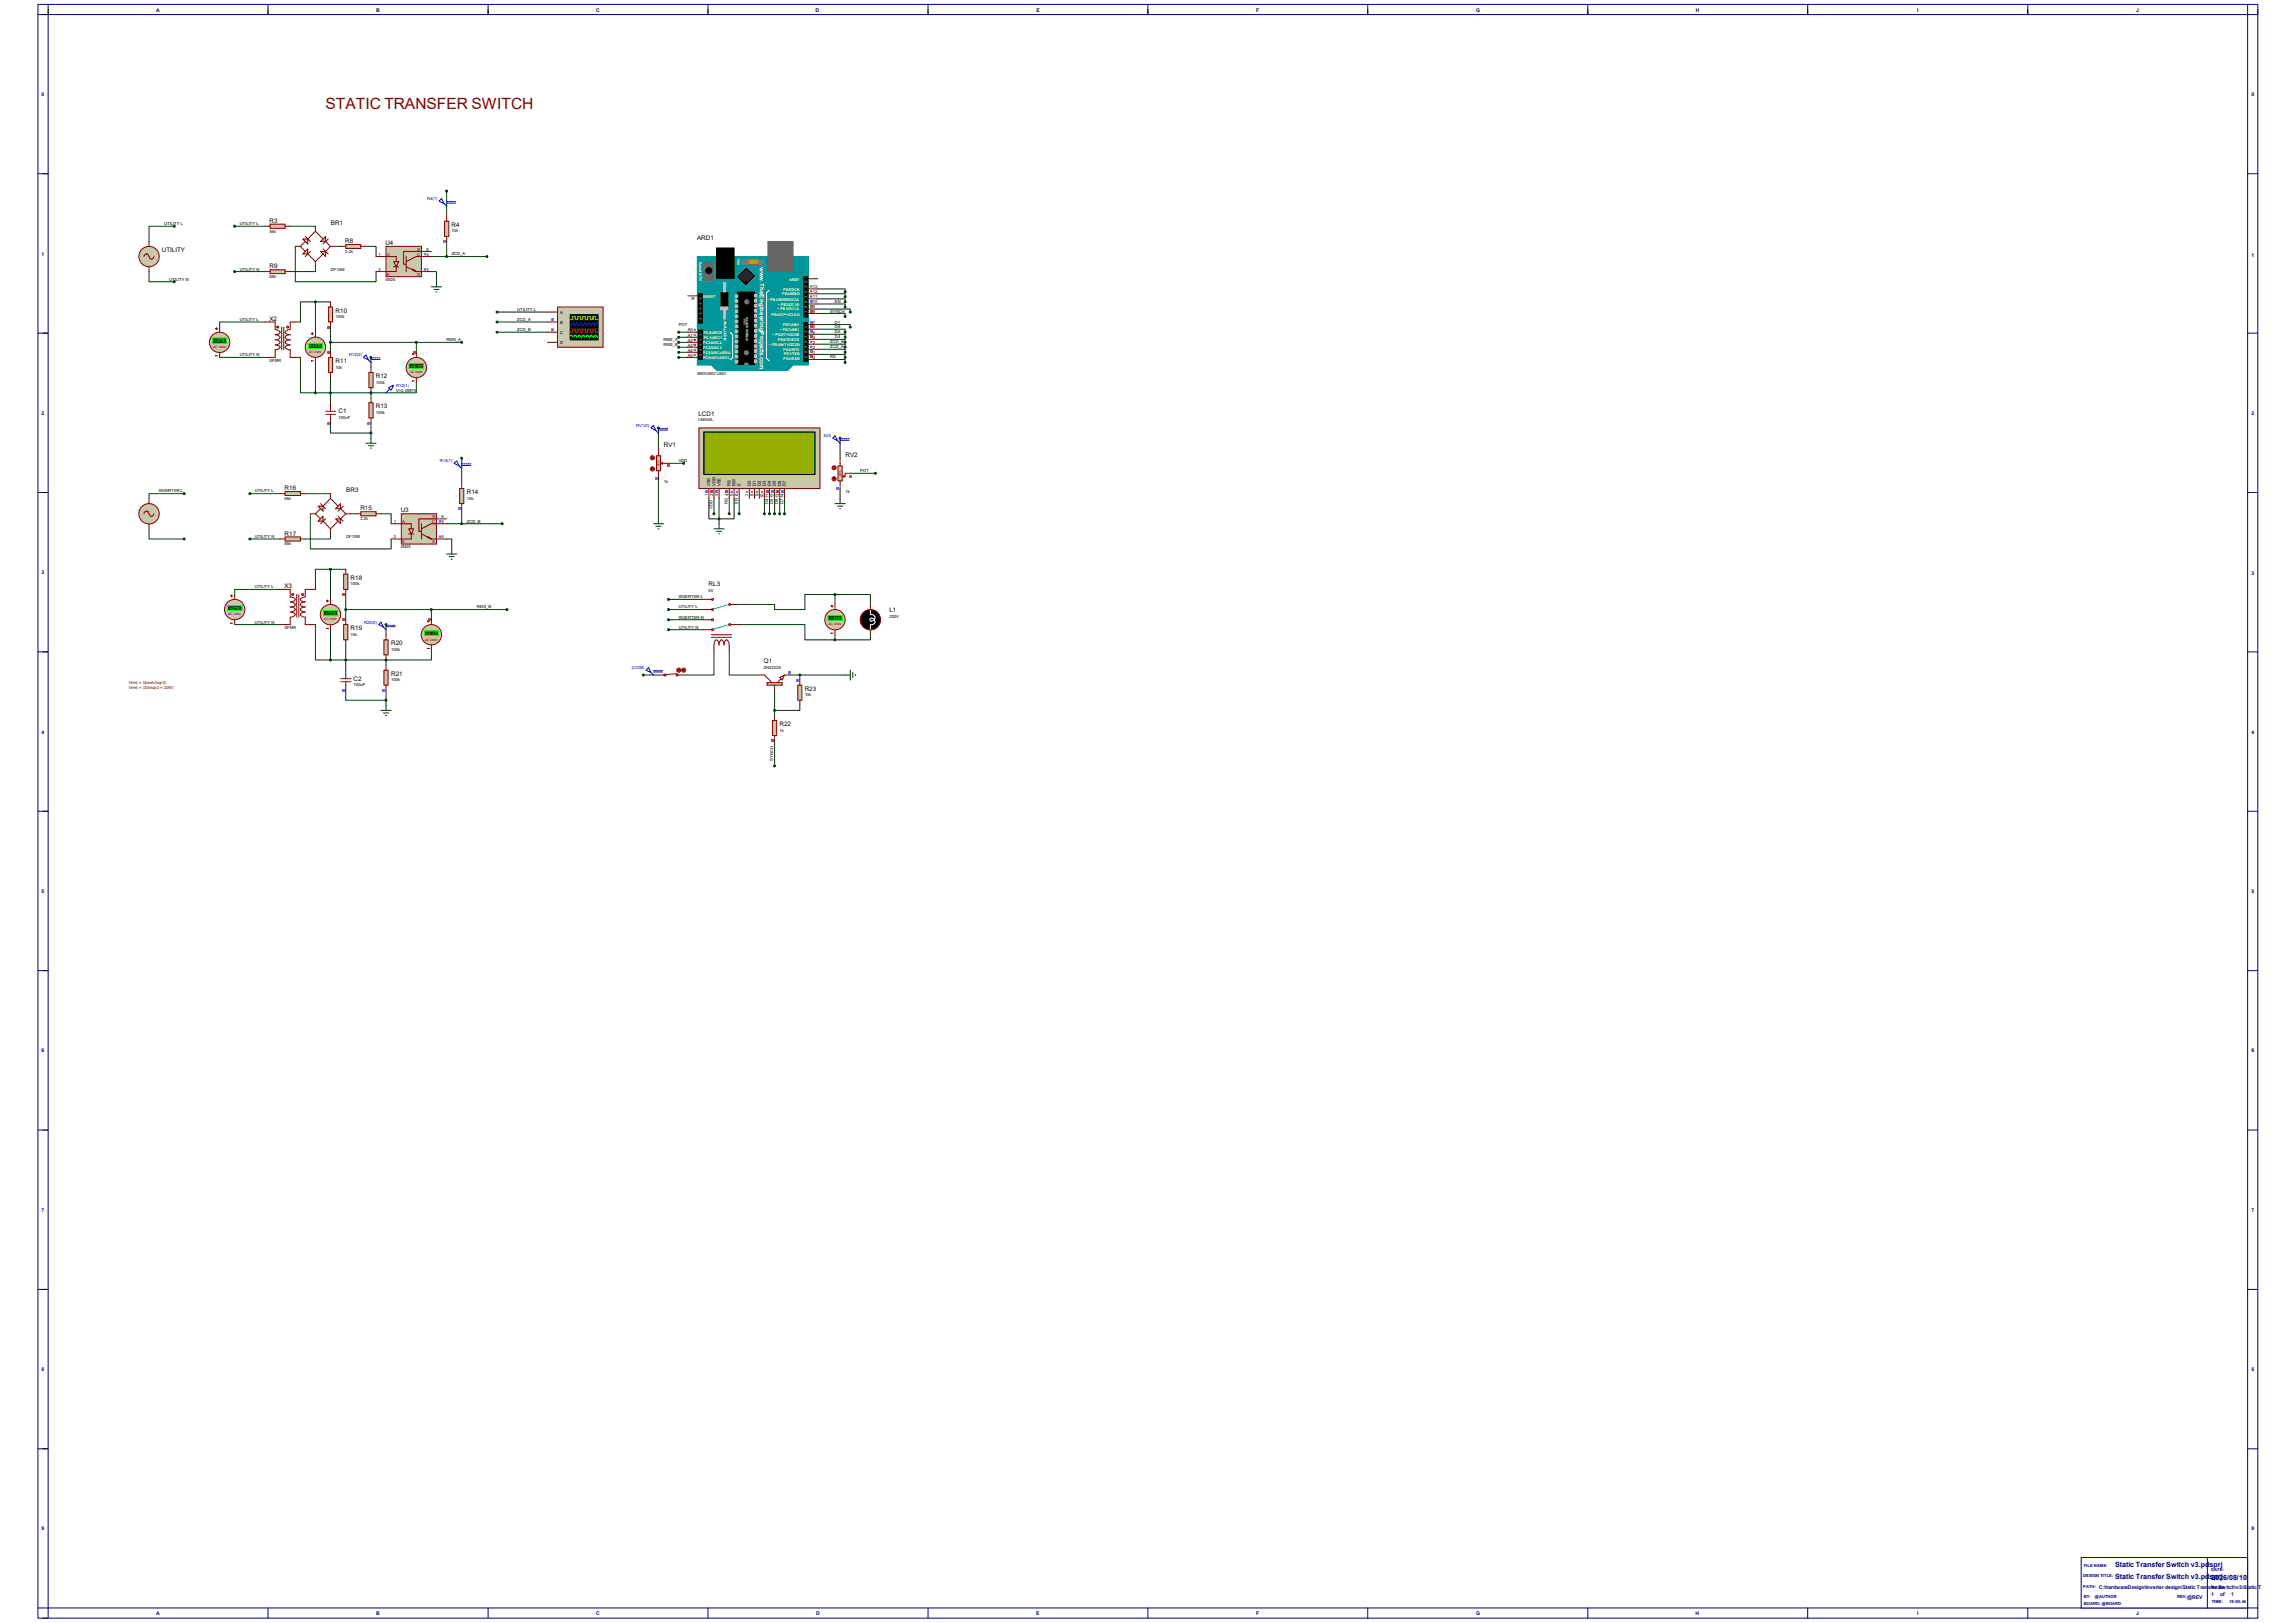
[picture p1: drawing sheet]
<svg xmlns="http://www.w3.org/2000/svg" width="420mm" height="297mm" viewBox="0 0 420 297" stroke-linecap="round" stroke-linejoin="round" font-family="sans-serif">
<defs><g id="words">
<text font-size="2.8" fill="#800000" x="59.6" y="19.9">STATIC TRANSFER SWITCH</text>
<g font-size="1.3" fill="#000080">
<text x="386.9" y="286.8">Static Transfer Switch v3.pdsprj</text>
<text x="386.9" y="288.9">Static Transfer Switch v3.pdsprj</text>
<text x="404.5" y="289.2">2026/08/10</text>
</g>
<g font-size="1.1">
<text x="49.3" y="40.8">R3</text>
<text x="60.5" y="41.1">BR1</text>
<text x="82.6" y="41.5">R4</text>
<text x="29.6" y="46.1">UTILITY</text>
<text x="63.2" y="44.5">R8</text>
<text x="70.5" y="44.9">U4</text>
<text x="127.5" y="43.9">ARD1</text>
<text x="49.3" y="49.1">R9</text>
<text x="49.3" y="58.7">X2</text>
<text x="61.4" y="57.2">R10</text>
<text x="61.4" y="66.4">R11</text>
<text x="68.7" y="69.2">R12</text>
<text x="61.9" y="75.6">C1</text>
<text x="68.7" y="74.7">R13</text>
<text x="127.8" y="76.1">LCD1</text>
<text x="121.5" y="81.8">RV1</text>
<text x="154.7" y="83.6">RV2</text>
<text x="52.1" y="89.7">R16</text>
<text x="63.3" y="90.1">BR3</text>
<text x="65.9" y="93.4">R15</text>
<text x="73.3" y="93.8">U3</text>
<text x="85.4" y="90.4">R14</text>
<text x="52.1" y="98">R17</text>
<text x="52.1" y="107.6">X3</text>
<text x="64.1" y="106.1">R18</text>
<text x="129.6" y="107.3">RL3</text>
<text x="162.7" y="112.1">L1</text>
<text x="64.1" y="115.4">R19</text>
<text x="71.5" y="118.1">R20</text>
<text x="64.7" y="124.6">C2</text>
<text x="71.5" y="123.7">R21</text>
<text x="139.7" y="121.3">Q1</text>
<text x="147.2" y="126.4">R23</text>
<text x="142.6" y="132.9">R22</text>
</g>
<text font-size="1.1" fill="#fff" x="139" y="48.8" transform="rotate(90 139 48.8)">www.TheEngineeringProjects.com</text>
<g font-size=".9" fill="#000080">
<text x="28.6" y="2.1">A</text>
<text x="68.8" y="2.1">B</text>
<text x="109.1" y="2.1">C</text>
<text x="149.2" y="2.1">D</text>
<text x="189.6" y="2.1">E</text>
<text x="229.8" y="2.1">F</text>
<text x="270" y="2.1">G</text>
<text x="310.2" y="2.1">H</text>
<text x="350.7" y="2.1">I</text>
<text x="390.8" y="2.1">J</text>
<text x="7.6" y="17.6">0</text>
<text x="411.8" y="17.6">0</text>
<text x="7.6" y="46.8">1</text>
<text x="411.8" y="46.9">1</text>
<text x="7.6" y="75.9">2</text>
<text x="411.8" y="75.9">2</text>
<text x="7.6" y="105.1">3</text>
<text x="411.8" y="105.2">3</text>
<text x="7.6" y="134.3">4</text>
<text x="411.8" y="134.4">4</text>
<text x="7.6" y="163.4">5</text>
<text x="411.8" y="163.4">5</text>
<text x="7.6" y="192.6">6</text>
<text x="411.8" y="192.6">6</text>
<text x="7.6" y="221.8">7</text>
<text x="411.8" y="221.7">7</text>
<text x="7.6" y="250.9">8</text>
<text x="411.8" y="250.9">8</text>
<text x="7.6" y="280.1">9</text>
<text x="411.8" y="280.1">9</text>
<text x="383.9" y="290.7">C:\hardwareDesign\Inverter design\Static Transfer Switch\v3\Static Transfer Switch v3</text>
<text x="400.1" y="292.6">@REV</text>
<text x="404.5" y="292">1</text>
<text x="406.1" y="292">of</text>
<text x="408.1" y="292">1</text>
<text x="28.6" y="295.6">A</text>
<text x="68.8" y="295.6">B</text>
<text x="109" y="295.6">C</text>
<text x="149.3" y="295.6">D</text>
<text x="189.6" y="295.6">E</text>
<text x="229.8" y="295.6">F</text>
<text x="270" y="295.6">G</text>
<text x="310.1" y="295.6">H</text>
<text x="350.7" y="295.6">I</text>
<text x="390.8" y="295.6">J</text>
</g>
<g font-size=".8">
<text x="30" y="41.2">UTILITY L</text>
<text x="43.9" y="41.2">UTILITY L</text>
<text x="49.3" y="42.6">56k</text>
<text x="63.2" y="46.3">2.2k</text>
<text x="69.3" y="46.8">1</text>
<text x="78" y="46.8">5</text>
<text x="78" y="45.9">6</text>
<text x="82.6" y="42.5">10k</text>
<text x="82.6" y="46.7">ZCD_A</text>
<text x="30.9" y="51.4">UTILITY N</text>
<text x="43.9" y="49.5">UTILITY N</text>
<text x="49.3" y="50.9">56k</text>
<text x="60.5" y="49.6">DF10M</text>
<text x="69.3" y="49.6">2</text>
<text x="70.5" y="51.4">4N25</text>
<text x="78" y="49.6">4</text>
<text x="148.7" y="53.6">12</text>
<text x="148.7" y="52.7">13</text>
<text x="43.9" y="58.8">UTILITY L</text>
<text x="61.4" y="58.2">100k</text>
<text x="94.6" y="56.9">UTILITY L</text>
<text x="94.6" y="58.8">ZCD_A</text>
<text x="102.4" y="57.4">A</text>
<text x="102.4" y="59.2">B</text>
<text x="124.2" y="59.6">POT</text>
<text x="148.7" y="59.3">7</text>
<text x="148.7" y="57.2">8</text>
<text x="148.7" y="56.4">9</text>
<text x="148.7" y="55.5">10</text>
<text x="148.7" y="54.6">11</text>
<text x="151.8" y="57.2">SYNCH</text>
<text x="152.7" y="59.2">D7</text>
<text x="152.7" y="55.4">EN</text>
<text x="43.9" y="65.2">UTILITY N</text>
<text x="81.7" y="62.4">RMS_A</text>
<text x="94.6" y="60.6">ZCD_B</text>
<text x="102.4" y="61.1">C</text>
<text x="102.4" y="62.9">D</text>
<text x="121.4" y="63.4">RMS_B</text>
<text x="121.4" y="62.4">RMS_A</text>
<text x="125.8" y="65.3">A5</text>
<text x="125.8" y="64.3">A4</text>
<text x="125.8" y="63.4">A3</text>
<text x="125.8" y="62.5">A2</text>
<text x="125.8" y="61.6">A1</text>
<text x="125.8" y="60.7">A0</text>
<text x="148.7" y="65.7">0</text>
<text x="148.7" y="64.7">1</text>
<text x="148.7" y="63.8">2</text>
<text x="148.7" y="62.9">3</text>
<text x="148.7" y="62">4</text>
<text x="148.7" y="61">5</text>
<text x="148.7" y="60.1">6</text>
<text x="151.8" y="65.6">RS</text>
<text x="151.8" y="63.7">ZCD_A</text>
<text x="151.8" y="62.8">ZCD_B</text>
<text x="152.7" y="61.9">D4</text>
<text x="152.7" y="61">D5</text>
<text x="152.7" y="60">D6</text>
<text x="49.3" y="66.2">XFMR</text>
<text x="61.4" y="67.4">10k</text>
<text x="68.7" y="70.2">100k</text>
<text x="72.5" y="71.7">V=2.49875</text>
<text x="127.5" y="68.6">ARDUINO UNO</text>
<text x="61.9" y="76.7">100uF</text>
<text x="68.7" y="75.7">100k</text>
<text x="127.8" y="77.1">LM044L</text>
<text x="121.5" y="88.3">1k</text>
<text x="124.2" y="84.6">VDD</text>
<text x="129.9" y="88.9" transform="rotate(-90 129.9 88.9)">VSS</text>
<text x="130.9" y="88.9" transform="rotate(-90 130.9 88.9)">VDD</text>
<text x="131.8" y="88.9" transform="rotate(-90 131.8 88.9)">VEE</text>
<text x="133.6" y="88.9" transform="rotate(-90 133.6 88.9)">RS</text>
<text x="134.5" y="88.9" transform="rotate(-90 134.5 88.9)">RW</text>
<text x="135.5" y="88.9" transform="rotate(-90 135.5 88.9)">E</text>
<text x="137.3" y="88.9" transform="rotate(-90 137.3 88.9)">D0</text>
<text x="138.3" y="88.9" transform="rotate(-90 138.3 88.9)">D1</text>
<text x="139.1" y="88.9" transform="rotate(-90 139.1 88.9)">D2</text>
<text x="140.1" y="88.9" transform="rotate(-90 140.1 88.9)">D3</text>
<text x="141" y="88.9" transform="rotate(-90 141 88.9)">D4</text>
<text x="141.9" y="88.9" transform="rotate(-90 141.9 88.9)">D5</text>
<text x="142.9" y="88.9" transform="rotate(-90 142.9 88.9)">D6</text>
<text x="143.8" y="88.9" transform="rotate(-90 143.8 88.9)">D7</text>
<text x="157.4" y="86.4">POT</text>
<text x="29.1" y="90.1">INVERTER L</text>
<text x="46.6" y="90.1">UTILITY L</text>
<text x="52.1" y="91.5">56k</text>
<text x="65.9" y="95.2">2.2k</text>
<text x="72.1" y="95.7">1</text>
<text x="80.8" y="95.7">5</text>
<text x="80.8" y="94.8">6</text>
<text x="85.4" y="95.7">ZCD_B</text>
<text x="85.4" y="91.4">10k</text>
<text x="129.5" y="90.8" transform="rotate(-90 129.5 90.8)">1</text>
<text x="130.3" y="93.1" transform="rotate(-90 130.3 93.1)">VDD</text>
<text x="130.4" y="90.8" transform="rotate(-90 130.4 90.8)">2</text>
<text x="131.4" y="90.8" transform="rotate(-90 131.4 90.8)">3</text>
<text x="133.1" y="92.2" transform="rotate(-90 133.1 92.2)">RS 4</text>
<text x="134.1" y="90.8" transform="rotate(-90 134.1 90.8)">5</text>
<text x="135" y="92.2" transform="rotate(-90 135 92.2)">EN 6</text>
<text x="136.9" y="90.8" transform="rotate(-90 136.9 90.8)">7</text>
<text x="137.8" y="90.8" transform="rotate(-90 137.8 90.8)">8</text>
<text x="138.7" y="90.8" transform="rotate(-90 138.7 90.8)">9</text>
<text x="139.7" y="91.2" transform="rotate(-90 139.7 91.2)">10</text>
<text x="140.5" y="92.2" transform="rotate(-90 140.5 92.2)">D411</text>
<text x="141.4" y="92.2" transform="rotate(-90 141.4 92.2)">D512</text>
<text x="142.4" y="92.2" transform="rotate(-90 142.4 92.2)">D613</text>
<text x="143.3" y="92.2" transform="rotate(-90 143.3 92.2)">D714</text>
<text x="154.7" y="90.2">1k</text>
<text x="46.6" y="98.4">UTILITY N</text>
<text x="52.1" y="99.8">56k</text>
<text x="63.3" y="98.5">DF10M</text>
<text x="72.1" y="98.5">2</text>
<text x="73.3" y="100.3">4N25</text>
<text x="80.8" y="98.5">4</text>
<text x="46.6" y="107.7">UTILITY L</text>
<text x="64.1" y="107.1">100k</text>
<text x="87.2" y="111.3">RMS_B</text>
<text x="124.2" y="109.5">INVERTER L</text>
<text x="124.2" y="111.3">UTILITY L</text>
<text x="124.2" y="113.2">INVERTER N</text>
<text x="129.6" y="108.3">5V</text>
<text x="162.7" y="113.1">220V</text>
<text x="46.6" y="114.1">UTILITY N</text>
<text x="52.1" y="115.1">XFMR</text>
<text x="64.1" y="116.3">10k</text>
<text x="71.5" y="119.1">100k</text>
<text x="124.2" y="115">UTILITY N</text>
<text x="64.7" y="125.6">100uF</text>
<text x="71.5" y="124.7">100k</text>
<text x="139.7" y="122.3">2N2222A</text>
<text x="147.2" y="127.4">10k</text>
<text x="142.6" y="133.9">1k</text>
<text x="141.4" y="139.2" transform="rotate(-90 141.4 139.2)">SYNCH</text>
</g>
<g font-size=".8" fill="#0000c0">
<text x="78.1" y="36.6">R4(1)</text>
<text x="63.9" y="65.2">R12(2)</text>
<text x="72.5" y="70.8">R12(1)</text>
<text x="116.4" y="78.1">RV1(2)</text>
<text x="150.7" y="80">3V3</text>
<text x="80.5" y="84.6">R14(1)</text>
<text x="66.6" y="114.1">R20(2)</text>
<text x="115.6" y="122.5">(COM)</text>
</g>
<g font-size=".8" fill="#800000">
<text x="70.8" y="46.8">A</text>
<text x="76.3" y="46.8">C</text>
<text x="76.4" y="45.8">B</text>
<text x="70.8" y="50.5">K</text>
<text x="76.4" y="50.5">E</text>
<text x="73.6" y="95.7">A</text>
<text x="79.1" y="95.7">C</text>
<text x="79.1" y="94.8">B</text>
<text x="73.6" y="99.4">K</text>
<text x="79.1" y="99.4">E</text>
<text x="23.5" y="125.2">Vrms = Vpeak/(sqr2)</text>
<text x="23.5" y="126.1">Vrms = 325/sqr2 = 229V</text>
</g>
<g font-size=".8" fill="#0f0">
<text x="39.3" y="62.7">+219</text>
<text x="56.7" y="63.6">+12.9</text>
<text x="75.2" y="67.3">+1.17</text>
<text x="42.1" y="111.5">+219</text>
<text x="59.5" y="112.5">+12.9</text>
<text x="151.9" y="113.4">+217</text>
<text x="77.9" y="116.2">+1.17</text>
</g>
<g font-size=".8" fill="#000080">
<text x="381.2" y="286.7">FILE NAME:</text>
<text x="404.5" y="287.4">DATE:</text>
<text x="381.1" y="290.6">PATH:</text>
<text x="381.1" y="288.7">DESIGN TITLE:</text>
<text x="381.2" y="292.4">BY:</text>
<text x="381.2" y="293.7">BOARD: @BOARD</text>
<text x="383.2" y="292.4">@AUTHOR</text>
<text x="398.2" y="292.5">REV:</text>
<text x="404.6" y="293.4">TIME:</text>
<text x="404.6" y="290.8">PAGE:</text>
<text x="407.8" y="293.4">19:00:45</text>
</g>
<g font-size=".7" fill="#fff">
<text x="127.9" y="48" transform="rotate(90 127.9 48)">Reset BTN</text>
<text x="134.8" y="47.5" transform="rotate(90 134.8 47.5)">ON</text>
<text x="143.3" y="53.2">PB5/SCK</text>
<text x="144.4" y="51.4">AREF</text>
<text x="128.7" y="54.5">RESET</text>
<text x="132.4" y="58.7" transform="rotate(90 132.4 58.7)">ANALOG IN</text>
<text x="140.4" y="55">~ PB3/MOSI/OC2A</text>
<text x="141.1" y="57.7">PB0/ICP1/CLKO</text>
<text x="142.2" y="56.8">~ PB1/OC1A</text>
<text x="142.3" y="56">~ PB2/OC1B</text>
<text x="143.1" y="54">PB4/MISO</text>
<text x="143.2" y="59.6">PD7/AIN1</text>
<text x="128.6" y="65.7">PC5/ADC5/SCL</text>
<text x="128.7" y="64.7">PC4/ADC4/SDA</text>
<text x="128.7" y="63.9">PC3/ADC3</text>
<text x="128.7" y="63">PC2/ADC2</text>
<text x="128.7" y="62.1">PC1/ADC1</text>
<text x="128.7" y="61.1">PC0/ADC0</text>
<text x="140.7" y="63.4">~ PD3/INT1/OC2B</text>
<text x="141.3" y="61.5">~ PD5/T1/OC0B</text>
<text x="142.3" y="62.4">PD4/T0/XCK</text>
<text x="142.6" y="60.6">~ PD7/AIN1</text>
<text x="143.3" y="64.2">PD2/INT0</text>
<text x="143.3" y="66">PD0/RXD</text>
<text x="143.4" y="65">PD1/TXD</text>
</g>
<g font-size=".6" fill="#fff">
<text x="136.4" y="59.4" transform="rotate(-90 136.4 59.4)">1121</text>
<text x="136.9" y="62.4" transform="rotate(-90 136.9 62.4)">ATMEGA328P-PU</text>
</g>
<g font-size=".6" fill="#800000">
<text x="39" y="63.7">AC Volts</text>
<text x="56.5" y="64.6">AC Volts</text>
<text x="75" y="68.3">AC Volts</text>
<text x="41.7" y="112.6">AC Volts</text>
<text x="59.3" y="113.5">AC Volts</text>
<text x="77.7" y="117.2">AC Volts</text>
<text x="151.6" y="114.4">AC Volts</text>
</g>
<g font-size=".6" fill="#c00000">
<text x="120.6" y="85.3" transform="rotate(-90 120.6 85.3)">45%</text>
<text x="153.8" y="87.2" transform="rotate(-90 153.8 87.2)">32%</text>
</g>
</g></defs>
<g fill="none" stroke="#000080" stroke-width=".18">
<path d="M6.9 .8h406.1v295.3h-406.1zM8.8 2.7h402.3v291.6h-402.3zM8.8 .8v1.9h-1.9M49 .8v1.9M89.3 .8v1.9M129.5 .8v1.9M169.8 .8v1.9M210 .8v1.9M250.2 .8v1.9M290.4 .8v1.9M330.7 .8v1.9M370.9 .8v1.9"/>
<path d="M411.1 .8v1.9h1.9M6.9 31.8h1.9M411.1 31.8h1.9M6.9 61h1.9M411.1 61h1.9M6.9 90.1h1.9M411.1 90.1h1.9M6.9 119.3h1.9M411.1 119.3h1.9M6.9 148.5h1.9M411.1 148.5h1.9M6.9 177.6h1.9"/>
<path d="M411.1 177.6h1.9M6.9 206.8h1.9M411.1 206.8h1.9M6.9 236h1.9M411.1 236h1.9M6.9 265.1h1.9M411.1 265.1h1.9M6.9 294.3h1.9v1.8M49 294.3v1.8M89.3 294.3v1.8M129.5 294.3v1.8M169.8 294.3v1.8"/>
<path d="M210 294.3v1.8M250.2 294.3v1.8M290.4 294.3v1.8M330.7 294.3v1.8M370.9 294.3v1.8M413 294.3h-1.9v1.8"/>
</g>
<g fill="none" stroke="#000" stroke-width=".18">
<path d="M7.9 2.7h.8M8.8 1.7v.8M49 1.7l.1 .8M89.3 1.7v.8M129.5 1.7v.8M169.8 1.7v.8M210 1.7v.8M250.2 1.7v.8M290.4 1.7l.1 .8M330.7 1.7v.8M370.9 1.7l.1 .8M413 1.7v.8"/>
<path d="M7.9 31.8h.8M7.9 61h.8M7.9 90.1h.8M7.9 119.3h.8M7.9 148.5h.8M7.9 177.6h.8M7.9 206.8h.8M7.9 236h.8M7.9 265.1h.8M7.9 296.1h.8"/>
</g>
<path d="M380.7 285h30.4v9.3h-30.4z" fill="#fff" stroke="#000080" stroke-width=".18"/>
<path d="M403.8 285v9.3" fill="none" stroke="#000080" stroke-width=".18"/>
<g fill="none" stroke="#004000" stroke-width=".18">
<path d="M81.7 35v4.6M27.3 49.7v1.9h4.6M31.9 41.4h-4.6v2.8M42.9 41.4h5.6M42.9 49.7h5.6M48.5 58.9h-8.3v1M53.1 41.4h4.6M54 45.1v6.5h14.8v-1.9M57.7 48.8v.9h-4.6M57.7 55.2h-2.8v3.7M57.7 55.2h2.8M57.7 55.2v5.6"/>
<path d="M60.5 59.9v4.6M61.4 45.1h.9M66.9 45.1h1.9v1.8M78.9 49.7h.9v1.9M78.9 46.9h10.2M81.7 44.2v2.7M90.9 57.1h9.3M90.9 58.9h9.3M149.6 59.4h5.9v.5M149.6 57.4h5v.5M149.6 56.6h5.9v.5M149.6 55.6h5v.6"/>
<path d="M149.6 54.7h5v.5M149.6 53.8h5v.5M149.6 52.9h5v.5M40.2 65.4h8.3M54.9 65.4v6.5h2.8M57.7 66.3v5.6M60.5 77.4v1.8h7.4M60.5 62.7h24M60.5 69.1v4.6M67.9 71.9h.1M67.9 65.4v1.9M67.9 71.9v.9"/>
<path d="M67.9 77.4v2.8M76.2 70v1.9h-18.5M76.2 62.7v1.8M90.9 60.8h9.3M120.4 78.3v3.7M124.2 65.4h1.6M124.2 64.5h1.6M124.2 63.5h1.6M124.2 62.7h1.6M124.2 61.7h1.6M124.2 60.8h1.6M149.6 65.8h5v.5"/>
<path d="M149.6 64.9h5v.5M149.6 63.9h5v.6M149.6 63h5v.5M149.6 62.1h5v.6M149.6 61.2h5v.5M149.6 60.2h5v.6M27.3 96.8v1.8h6.4M33.7 90.3h-6.4v.9M45.7 90.3h5.5M45.7 98.6h5.5M55.8 90.3h4.7M56.8 94v6.5h14.7v-1.9"/>
<path d="M60.5 97.7v.9h-4.7M64.2 94h.9M69.7 94h1.8v1.8M81.7 98.6h.9v1.9M81.7 95.8h10.2M84.5 83.9v4.6M84.5 93.1v2.7M120.4 87.5v7.5M122.3 84.8h2.8M129.7 91.2v3.8h4.6v-3.8M130.6 91.2v2.8M131.5 91.2v4.6"/>
<path d="M133.4 91.2v2.8M135.2 91.2v2.8M139.8 91.2v2.8M140.8 91.2v2.8M141.7 91.2v2.8M142.6 91.2v2.8M143.5 91.2v2.8M153.7 80.2v3.7M153.7 89.4v1.8M155.5 86.6h4.6M42.9 114.3h8.3M51.2 107.9h-8.3v.9"/>
<path d="M57.7 114.3v6.5h2.8M60.5 104.2h-2.8v3.7M60.5 104.2v5.5M60.5 115.2v5.6M60.5 104.2h2.7M63.2 111.5h29.6M63.2 108.8v4.6M63.2 118v4.6M70.6 114.3v1.9M78.9 118.9v1.9h-8.3M78.9 111.5v1.9M122.3 109.7h6.5"/>
<path d="M122.3 111.5h6.5M122.3 113.4h6.5M122.3 115.2h6.5M130.6 118.9v4.6h-5.5M133.4 118.9v4.6h5.5M135.2 114.3h12v2.8h5.5M152.7 108.8h6.5v1.8M152.7 108.8h-5.5v2.7h-5.5v-.9h-6.5M152.7 108.8v1.8M152.7 116.2v.9M159.2 116.2v.9h-6.5M60.5 120.8h10.1"/>
<path d="M63.2 126.3v1.8h7.4M70.6 120.8h.1M70.6 120.8v.9M70.6 126.3v2.8M117.7 123.5h2.7M141.7 126.3v4.6M141.7 135.6v4.6M144.4 123.5h10.2M146.3 129.1v.9h-4.6M146.3 123.5v1"/>
</g>
<circle cx="27.3" cy="46.9" r="1.86" fill="#c8c8aa" stroke="#800000" stroke-width=".18"/>
<g fill="#c8c8aa">
<circle cx="26.3" cy="46.9" r=".18"/>
<circle cx="26.5" cy="46.6" r=".18"/>
<circle cx="26.7" cy="46.5" r=".18"/>
<circle cx="27.1" cy="46.6" r=".18"/>
<circle cx="27.3" cy="46.9" r=".18"/>
<circle cx="27.4" cy="47.3" r=".18"/>
<circle cx="27.6" cy="47.4" r=".18"/>
<circle cx="27.8" cy="47.4" r=".18"/>
<circle cx="28" cy="47.3" r=".18"/>
<circle cx="28.2" cy="46.9" r=".18"/>
</g>
<path d="M26.3 46.9l.1-.2a.41 .41 0 0 1 .7 0l.2 .2" fill="none" stroke="#800000" stroke-width=".18"/>
<g fill="#c8c8aa">
<circle cx="28" cy="47.3" r=".18"/>
<circle cx="27.8" cy="47.4" r=".18"/>
<circle cx="27.6" cy="47.4" r=".18"/>
</g>
<path d="M27.3 46.9l.2 .5h.2h.2l.3-.5" fill="none" stroke="#800000" stroke-width=".18"/>
<circle cx="26.9" cy="46.5" r=".18" fill="#f00"/>
<path d="M27.3 44.2v.9M27.3 48.8v.9M159.2 110.6v.9M159.2 115.2v1" fill="none" stroke="#800000" stroke-width=".18"/>
<g fill="#004000" stroke="#004000" stroke-width=".18">
<circle cx="31.9" cy="41.4" r=".18"/>
<circle cx="31.9" cy="51.6" r=".18"/>
</g>
<circle cx="159.2" cy="113.4" r="1.86" fill="#000" stroke="#800000" stroke-width=".18"/>
<path d="M159.2 111.5v1a.6 .6 0 0 1 .7 .1 .6 .6 0 0 1 .1 .7 .59 .59 0 0 1-.8 .3v-.4a.58 .58 0 0 1 .8 .4 .58 .58 0 0 1-.4 .7h-.4v.9M160.6 115.2l.4 .6M161 111l-.4 .5M161.3 114.3l.6 .4M161.5 113.4h.7M161.9 112.1l-.6 .4" fill="none" stroke="#fff" stroke-width=".18"/>
<g fill="#c8c8aa" stroke="#800000" stroke-width=".18">
<circle cx="123.9" cy="123.5" r=".18"/>
<circle cx="121.7" cy="123.5" r=".18"/>
</g>
<path d="M120.4 123.5h1.1M123.8 123.3l-2 .1M124 123.5h1.1" fill="none" stroke="#800000" stroke-width=".18"/>
<circle cx="124.2" cy="122.6" r=".38" fill="#400000" stroke="#f00" stroke-width=".18"/>
<path d="M124 122.7l.2 .1M124.2 122.4v.4M124.2 122.7v.1" fill="none" stroke="#f00" stroke-width=".18"/>
<circle cx="125.1" cy="122.6" r=".38" fill="#400000" stroke="#f00" stroke-width=".18"/>
<path d="M125.1 122.4l-.1 .1M125.1 122.4l.1 .1M125.1 122.4v.4" fill="none" stroke="#f00" stroke-width=".18"/>
<path d="M129.7 113.4h.4M129.7 115.2h.4M129.7 109.7h.4M129.7 111.5h.4M130.1 116.6h3.8M130.1 116.2h3.8M130.6 118a.88 .88 0 0 1 .5-.9 1.02 1.02 0 0 1 .4 .9 .63 .63 0 0 1 .6-.8l.4 .8a.63 .63 0 0 1 .6-.8l.3 .8M133.6 114.3h.7M133.6 110.6h.7" fill="none" stroke="#800000" stroke-width=".18"/>
<path d="M133.3 114.3l-2.8 .8" fill="none" stroke="#00c0c0" stroke-width=".18"/>
<path d="M130.5 113.5l2.7 .7" fill="none" stroke="#fff" stroke-width=".18"/>
<g fill="#c8c8aa" stroke="#800000" stroke-width=".18">
<circle cx="133.5" cy="114.3" r=".18"/>
<circle cx="130.3" cy="113.4" r=".18"/>
<circle cx="130.3" cy="115.2" r=".18"/>
</g>
<path d="M133.3 110.6l-2.8 .9" fill="none" stroke="#00c0c0" stroke-width=".18"/>
<path d="M130.5 109.8l2.7 .7" fill="none" stroke="#fff" stroke-width=".18"/>
<g fill="#c8c8aa" stroke="#800000" stroke-width=".18">
<circle cx="133.5" cy="110.6" r=".18"/>
<circle cx="130.3" cy="109.7" r=".18"/>
<circle cx="130.3" cy="111.5" r=".18"/>
</g>
<path d="M128.8 113.4h.9M128.8 109.7h.9M128.8 111.5h.9M128.8 115.2h.9M130.6 118v.9M133.4 118v.9M134.3 114.3h.9M134.3 110.6h.9" fill="none" stroke="#800000" stroke-width=".18"/>
<g fill="#004000" stroke="#004000" stroke-width=".18">
<circle cx="122.3" cy="109.7" r=".18"/>
<circle cx="122.3" cy="111.5" r=".18"/>
<circle cx="122.3" cy="113.4" r=".18"/>
<circle cx="122.3" cy="115.2" r=".18"/>
</g>
<circle cx="152.7" cy="113.4" r="1.86" fill="#c8c8aa" stroke="#800000" stroke-width=".18"/>
<path d="M152.1 110.9h.3M152.1 115.9h.3M152.2 110.7v.4" fill="none" stroke="#800000" stroke-width=".18"/>
<path d="M151.5 112.6h2.6v1h-2.6z" fill="#004000" stroke="#0f0" stroke-width=".18"/>
<path d="M152.7 110.6v.9M152.7 115.2v1" fill="none" stroke="#800000" stroke-width=".18"/>
<path d="M102 56.2h8.3v7.3h-8.3z" fill="#c8c8aa" stroke="#800000" stroke-width=".18"/>
<path d="M104.3 57.6h5.1v4.6h-5.1z" fill="#003000" stroke="#000" stroke-width=".18"/>
<g fill="none" stroke="#000" stroke-width=".18">
<path d="M104.3 58.9h5.1M104.3 58h5.1M104.3 58.5h5.1M104.3 59.4h5.1M104.3 59.9h5.1M104.8 57.6v4.6M105.2 57.6l.1 4.6M105.7 57.6v4.6M106.2 57.6v4.6M106.6 57.6v4.6M107.1 57.6v4.6M107.5 57.6l.1 4.6"/>
<path d="M108 57.6v4.6M108.5 57.6v4.6M108.9 57.6l.1 4.6M104.3 60.3h5.1M104.3 60.8h5.1M104.3 61.3h5.1M104.3 61.7h5.1"/>
</g>
<path d="M104.3 58.5h.5v-.6h.4v.6h.5v-.6h.5v.6h.4v-.6h.5v.6h.4v-.6h.5v.6h.5v-.6h.4v.6h.5" fill="none" stroke="#ff0" stroke-width=".18"/>
<path d="M104.3 60.8h.5v-.6h.4v.6h.5v-.6h.5v.6h.4v-.6h.5v.6h.4v-.6h.5v.6h.5v-.6h.4v.6h.5" fill="none" stroke="#f00" stroke-width=".18"/>
<path d="M109.4 59.3l-.2-.2-.4 .5-.3-.5-.4 .5-.4-.5-.3 .5-.4-.5-.4 .5-.3-.5-.4 .5-.4-.5-.3 .5-.4-.5-.4 .5-.1-.1" fill="none" stroke="#00f" stroke-width=".18"/>
<path d="M104.3 61.5l.2-.2 .4 .4 .3-.4 .4 .4 .4-.4 .3 .4 .4-.4 .4 .4 .3-.4 .4 .4 .4-.4 .3 .4 .4-.4 .4 .4 .1-.2" fill="none" stroke="#0f0" stroke-width=".18"/>
<path d="M100.2 57.1h1.8M100.2 58.9h1.8M100.2 60.8h1.8M100.2 62.7h1.8" fill="none" stroke="#800000" stroke-width=".18"/>
<path d="M100.8 58.3h.5v.5h-.5zM100.8 60.1h.5v.5h-.5z" fill-rule="evenodd" fill="#4040ff"/>
<path d="M58.6 46h1v.9z" fill="#c8c8aa" stroke="#800000" stroke-width=".18"/>
<path d="M55.8 43.3l1 .9M55.8 44.2l-.9 .9 .9 .9M56.3 43.7l1.4-1.4 1.4 1.4M56.3 46.5l1.4 1.4 1.4-1.4M56.8 46l-1 .9M59.1 45.6l.9 .9M59.6 44.2l.9 .9-.9 .9M60 43.7l-.9 1" fill="none" stroke="#800000" stroke-width=".18"/>
<g fill="#c8c8aa" stroke="#800000" stroke-width=".18">
<path d="M55.4 43.7h.9v1z"/>
<path d="M58.6 44.2l1-.9v.9z"/>
<path d="M55.4 46.5l.9-.9v.9z"/>
</g>
<path d="M54 45.1h.9M57.7 41.4v.9M57.7 47.9v.9M60.5 45.1h.9" fill="none" stroke="#800000" stroke-width=".18"/>
<path d="M81.3 40.5h.8v2.8h-.8z" fill="#c8c8aa" stroke="#800000" stroke-width=".18"/>
<path d="M81.7 39.6v.9M81.7 43.3v.9" fill="none" stroke="#800000" stroke-width=".18"/>
<path d="M81 43.9h.5v.5h-.5z" fill="#4040ff"/>
<circle cx="81.7" cy="35" r=".18" fill="#004000" stroke="#004000" stroke-width=".18"/>
<path d="M78.9 52.5h1.9M79.4 53h.9M79.8 53.4h.1M79.8 51.6v.9" fill="none" stroke="#004000" stroke-width=".18"/>
<path d="M80.3 36.8l.5-.5 .4 1zM81.2 37.3l.5 .4M81.7 36.9h.2M81.7 37.2h1.7M82.1 36.9h.2M82.4 36.9h.2M82.8 36.9h.2M83.2 36.9h.2" fill="none" stroke="#0000c0" stroke-width=".18"/>
<g fill="#c8c8aa" stroke="#800000" stroke-width=".18">
<path d="M70.6 45.1h6.5v5.5h-6.5z"/>
<path d="M72 47.9h.9l-.4 .9z"/>
</g>
<path d="M68.8 46.9h3.7v1M72 48.8h.9M72.5 48.8v.9h-3.7M74.3 46.9v2.8M74.3 48.8l1.9 .9M75.4 49.4l.8 .3M75.5 49.2l.7 .5M76.2 49.7h2.7M78.9 46.9h-2.7l-1.9 1M78.9 46h-5.1v2.3h.5" fill="none" stroke="#800000" stroke-width=".18"/>
<path d="M77.5 49.1h.4v.4h-.4zM77.5 46.3h.4v.4h-.4z" fill-rule="evenodd" fill="#4040ff"/>
<g fill="#004000" stroke="#004000" stroke-width=".18">
<circle cx="81.7" cy="46.9" r=".18"/>
<circle cx="90.9" cy="57.1" r=".18"/>
<circle cx="90.9" cy="58.9" r=".18"/>
</g>
<path d="M63.2 44.7h2.8v.8h-2.8z" fill="#c8c8aa" stroke="#800000" stroke-width=".18"/>
<path d="M62.3 45.1h.9M66 45.1h.9" fill="none" stroke="#800000" stroke-width=".18"/>
<g fill="#004000" stroke="#004000" stroke-width=".18">
<circle cx="89.1" cy="46.9" r=".18"/>
<circle cx="42.9" cy="41.4" r=".18"/>
</g>
<path d="M49.4 41h2.8v.8h-2.8z" fill="#c8c8aa" stroke="#800000" stroke-width=".18"/>
<path d="M48.5 41.4h.9M52.2 41.4h.9" fill="none" stroke="#800000" stroke-width=".18"/>
<path d="M49.4 49.4h2.8v.7h-2.8z" fill="#c8c8aa" stroke="#800000" stroke-width=".18"/>
<path d="M48.5 49.7h.9M52.2 49.7h.9" fill="none" stroke="#800000" stroke-width=".18"/>
<circle cx="42.9" cy="49.7" r=".18" fill="#004000" stroke="#004000" stroke-width=".18"/>
<path d="M127.8 78.3h22.2v11.1h-22.2z" fill="#c8c8aa" stroke="#800000" stroke-width=".18"/>
<path d="M128.8 79.1h20.3v7.7h-20.3z" fill="#324600" stroke="#000" stroke-width=".18"/>
<path d="M128.8 79.1h20.3v7.7h-20.3z" fill="#96af00" stroke="#000" stroke-width=".18"/>
<g fill="none" stroke="#800000" stroke-width=".18">
<path d="M129.7 89.4v1.8M130.6 89.4v1.8M131.5 89.4v1.8M133.4 89.4v1.8M134.3 89.4v1.8M135.2 89.4v1.8M137.1 89.4v1.8M138 89.4v1.8M138.9 89.4v1.8M139.8 89.4v1.8M140.8 89.4v1.8M141.7 89.4v1.8"/>
<path d="M142.6 89.4v1.8M143.5 89.4v1.8"/>
</g>
<path d="M142.9 89.8h.4v.4h-.4z" fill="#4040ff"/>
<path d="M141.9 89.8h.5v.4h-.5z" fill="#ff4040"/>
<path d="M141.1 89.8h.3v.4h-.3z" fill="#4040ff"/>
<path d="M140.1 89.8h.4v.4h-.4z" fill="#ff4040"/>
<path d="M139.2 89.8h.4v.4h-.4zM138.3 89.8h.4v.4h-.4zM137.3 89.8h.5v.4h-.5zM136.4 89.8h.4v.4h-.4z" fill-rule="evenodd" fill="#808080"/>
<path d="M134.6 89.8h.4v.4h-.4zM133.6 89.8h.5v.4h-.5z" fill-rule="evenodd" fill="#4040ff"/>
<path d="M132.7 89.8h.4v.4h-.4z" fill="#ff4040"/>
<path d="M129 89.8h.5v.4h-.5z" fill="#4040ff"/>
<path d="M130 89.8h.4v.4h-.4z" fill="#ff4040"/>
<path d="M130.9 89.8h.4v.4h-.4z" fill="#4040ff"/>
<g fill="#004000" stroke="#004000" stroke-width=".18">
<circle cx="139.8" cy="94" r=".18"/>
<circle cx="140.7" cy="94" r=".18"/>
<circle cx="141.7" cy="94" r=".18"/>
<circle cx="142.6" cy="94" r=".18"/>
<circle cx="143.5" cy="94" r=".18"/>
<circle cx="133.4" cy="94" r=".18"/>
<circle cx="135.2" cy="94" r=".18"/>
</g>
<path d="M130.6 96.8h1.9M131.1 97.2h.9M131.4 97.7h.2M131.5 95.8v1" fill="none" stroke="#004000" stroke-width=".18"/>
<path d="M120.1 83.4h.7v2.7h-.7z" fill="#c8c8aa" stroke="#800000" stroke-width=".18"/>
<path d="M120.4 82v1.4M120.4 86.1v1.4M120.9 84.8l.3 .2M120.9 84.8h1.4M121.2 84.6l-.3 .2" fill="none" stroke="#800000" stroke-width=".18"/>
<circle cx="119.3" cy="83.8" r=".38" fill="#400000" stroke="#f00" stroke-width=".18"/>
<path d="M119.3 83.6v.1M119.3 83.6l.1 .1M119.3 83.6v.3" fill="none" stroke="#f00" stroke-width=".18"/>
<circle cx="119.3" cy="85.8" r=".38" fill="#400000" stroke="#f00" stroke-width=".18"/>
<path d="M119.3 85.9v.1M119.3 85.6v.4M119.4 85.9l-.1 .1" fill="none" stroke="#f00" stroke-width=".18"/>
<path d="M119.8 87.3h.5v.5h-.5z" fill="#4040ff"/>
<path d="M122.1 85h.5v.5h-.5z" fill="#ff4040"/>
<g fill="#004000" stroke="#004000" stroke-width=".18">
<circle cx="120.4" cy="78.3" r=".18"/>
<circle cx="125" cy="84.8" r=".18"/>
<circle cx="130.6" cy="94" r=".18"/>
<circle cx="131.5" cy="95" r=".18"/>
</g>
<path d="M119.5 95.8h1.9M120 96.3h.9M120.4 96.8h.2M120.4 95v.8" fill="none" stroke="#004000" stroke-width=".18"/>
<path d="M119.1 78.3l.4-.4 .5 .9zM120 78.8l.4 .4M120.4 78.4h.2M120.4 78.7h1.7M120.8 78.4h.2M121.2 78.4h.2M121.6 78.4h.2M121.9 78.4h.2" fill="none" stroke="#0000c0" stroke-width=".18"/>
<path d="M127.6 46.9h20.3v19.9h-20.3z" fill="#00979c" stroke="#00979c" stroke-width=".18"/>
<g fill="#686767" stroke="#686767" stroke-width=".18">
<path d="M140.5 44.2h4.6v5.5h-4.6z"/>
<path d="M128.7 48h1.9v3.4h-1.9z"/>
</g>
<g fill="#000" stroke="#000" stroke-width=".18">
<path d="M131.9 53.5h1.3v3.2h-1.3zM131.1 45.4h3.2v5.5h-3.2zM135 53.4h3v13.4h-3z"/>
<circle cx="129.7" cy="49.5" r=".55"/>
</g>
<path d="M140.7 53.1l-.5 .5v12l.5 .4M133.6 60.8l.4 .5v4.1l-.4 .5" fill="none" stroke="#fff" stroke-width=".18"/>
<g fill="#c0c0c0" stroke="#c0c0c0" stroke-width=".18">
<path d="M138 53.9h.4v.4h-.4z"/>
<path d="M138 54.8h.4v.4h-.4z"/>
<path d="M138 55.7h.4v.5h-.4z"/>
<path d="M138 56.6h.4v.5h-.4z"/>
<path d="M138 57.6h.4v.4h-.4z"/>
<path d="M138 58.5h.4v.4h-.4z"/>
<path d="M138 59.4h.4v.5h-.4z"/>
<path d="M138 60.3h.4v.5h-.4z"/>
<path d="M138 61.3h.4v.4h-.4z"/>
<path d="M138 62.2h.4v.5h-.4z"/>
<path d="M138 63.1h.4v.4h-.4z"/>
<path d="M138 64h.4v.5h-.4z"/>
<path d="M138 64.9h.4v.5h-.4z"/>
<path d="M138 65.9h.4v.4h-.4z"/>
<path d="M134.5 54h.5v.4h-.5z"/>
<path d="M134.5 54.9h.5v.4h-.5z"/>
<path d="M134.5 55.8h.5v.5h-.5z"/>
<path d="M134.5 56.7h.5v.5h-.5z"/>
<path d="M134.5 57.7h.5v.4h-.5z"/>
<path d="M134.5 58.6h.5v.5h-.5z"/>
<path d="M134.5 59.5h.5v.4h-.5z"/>
<path d="M134.5 60.4h.5v.5h-.5z"/>
<path d="M134.5 61.3h.5v.5h-.5z"/>
<path d="M134.5 62.3h.5v.4h-.5z"/>
<path d="M134.5 63.2h.5v.5h-.5z"/>
<path d="M134.5 64.1h.5v.5h-.5z"/>
<path d="M134.5 65h.5v.5h-.5z"/>
<path d="M134.5 66h.5v.4h-.5z"/>
<path d="M131.8 56.2h1.4v.5h-1.4z"/>
<path d="M132.4 51.7h.3v1.7h-.3z"/>
<path d="M132.4 56.7h.3v1.7h-.3z"/>
</g>
<path d="M136 48h3.4" fill="none" stroke="#757575" stroke-width=".93"/>
<path d="M136.9 47.6h1.7v.7h-1.7z" fill="#ff8000" stroke="#ff8000" stroke-width=".18"/>
<g fill="none" stroke="#808080" stroke-width=".18">
<path d="M135 50.4l.1 .1M135.1 50.2l.2 .2M135.1 50.6l-.1 .2M135.3 50l.2 .2M135.3 50.8l-.2 .2M135.5 49.8l.2 .2M135.5 51l-.2 .2M135.7 49.6l.1 .2M135.7 51.2l-.2 .2M135.8 49.4l.3 .2M135.8 51.4l-.1 .2M136.1 49.2l.1 .2"/>
<path d="M136.1 51.6l-.3 .1M136.2 49.1l.2 .1M136.2 51.7l-.1 .2M136.4 51.9l-.2 .2M136.5 51.9l.2 .2M136.7 51.7l.2 .2M136.7 49.1l-.2 .1M136.9 51.6l.2 .1M136.9 49.2l-.2 .2M137.1 51.4l.1 .2M137.1 49.4l-.2 .2M137.2 51.2l.3 .2"/>
<path d="M137.2 49.6l-.1 .2M137.5 51l.1 .2M137.5 49.8l-.3 .2M137.6 50.8l.2 .2M137.6 50l-.1 .2M137.8 50.6l.2 .2M137.8 50.2l-.2 .2M138 50.4l-.2 .1"/>
</g>
<path d="M135 50.6l1.5-1.5 1.5 1.4-1.6 1.6z" fill="#2c2c2c" stroke="#000" stroke-width=".18"/>
<circle cx="136.4" cy="51.6" r=".13" fill="#000" stroke="#000" stroke-width=".18"/>
<path d="M147 50.6h.8v7.4h-.8z" fill="#464646" stroke="#000" stroke-width=".18"/>
<circle cx="136.5" cy="64.6" r=".38" fill="#757575" stroke="#757575" stroke-width=".18"/>
<g fill="#464646" stroke="#000" stroke-width=".18">
<path d="M147.2 50.9h.4v.4h-.4z"/>
<path d="M147.2 52.7h.4v.4h-.4z"/>
<path d="M147.2 53.7h.4v.4h-.4z"/>
<path d="M147.2 54.6h.4v.4h-.4z"/>
<path d="M147.2 55.5h.4v.4h-.4z"/>
<path d="M147.2 56.5h.4v.3h-.4z"/>
<path d="M147.2 51.9h.4v.3h-.4z"/>
<path d="M147.2 57.3h.4v.4h-.4z"/>
</g>
<g fill="#757575" stroke="#757575" stroke-width=".18">
<circle cx="136.6" cy="55.2" r=".38"/>
<circle cx="136.5" cy="66.8" r=".38"/>
</g>
<path d="M130.2 66.9h14.8l-.9 .9h-13z" fill="#00979c" stroke="#00979c" stroke-width=".18"/>
<g fill="#464646" stroke="#000" stroke-width=".18">
<path d="M127.8 53.8h.7v5.3h-.7z"/>
<path d="M127.9 54.9h.4v.3h-.4z"/>
<path d="M127.9 56.7h.4v.4h-.4z"/>
<path d="M127.9 58.6h.4v.3h-.4z"/>
<path d="M127.9 57.7h.4v.3h-.4z"/>
<path d="M127.9 55.8h.4v.4h-.4z"/>
<path d="M127.9 54h.4v.3h-.4z"/>
<path d="M147 59.1h.8v7h-.8z"/>
<path d="M147.2 59.2h.4v.4h-.4z"/>
<path d="M147.2 60.1h.4v.3h-.4z"/>
<path d="M147.2 61h.4v.3h-.4z"/>
<path d="M147.2 61.9h.4v.4h-.4z"/>
<path d="M147.2 62.8h.4v.4h-.4z"/>
<path d="M147.2 63.8h.4v.3h-.4z"/>
<path d="M147.2 64.7h.4v.3h-.4z"/>
<path d="M147.2 65.6h.4v.4h-.4z"/>
<path d="M127.8 60.4h.7v5.4h-.7z"/>
<path d="M127.9 60.6h.4v.4h-.4z"/>
<path d="M127.9 61.5h.4v.4h-.4z"/>
<path d="M127.9 62.4h.4v.4h-.4z"/>
<path d="M127.9 63.4h.4v.4h-.4z"/>
<path d="M127.9 64.3h.4v.4h-.4z"/>
<path d="M127.9 65.2h.4v.4h-.4z"/>
</g>
<g fill="none" stroke="#800000" stroke-width=".18">
<path d="M125.8 54.1h1.8M147.8 59.4h1.8M147.8 57.4h1.8M147.8 56.6h1.8M147.8 55.6h1.8M147.8 54.7h1.8M147.8 53.8h1.8M147.8 52.9h1.8M147.8 51h1.8M125.8 65.4h1.8M125.8 64.5h1.8M125.8 63.5h1.8"/>
<path d="M125.8 62.7h1.8M125.8 61.7h1.8M125.8 60.8h1.8M147.8 65.8h1.8M147.8 64.9h1.8M147.8 63.9h1.8M147.8 63h1.8M147.8 62.1h1.8M147.8 61.2h1.8M147.8 60.2h1.8"/>
</g>
<path d="M148.2 65.1h.4v.4h-.4z" fill="#ff4040"/>
<path d="M148.2 64.2h.4v.4h-.4z" fill="#808080"/>
<path d="M148.2 63.3h.4v.4h-.4zM148.2 62.4h.4v.4h-.4z" fill-rule="evenodd" fill="#4040ff"/>
<path d="M148.2 61.4h.4v.4h-.4z" fill="#ff4040"/>
<path d="M148.2 60.5h.4v.4h-.4z" fill="#4040ff"/>
<path d="M148.2 59.6h.4v.4h-.4z" fill="#ff4040"/>
<path d="M148.2 58.8h.4v.4h-.4z" fill="#4040ff"/>
<path d="M148.2 56.7h.4v.4h-.4z" fill="#ff4040"/>
<path d="M148.2 55.9h.4v.4h-.4z" fill="#808080"/>
<path d="M148.2 55h.4v.4h-.4z" fill="#4040ff"/>
<path d="M148.2 54.1h.4v.4h-.4zM148.2 53.1h.4v.5h-.4zM148.2 52.2h.4v.4h-.4zM126.9 64.8h.4v.4h-.4zM126.9 63.8h.4v.5h-.4z" fill-rule="evenodd" fill="#808080"/>
<path d="M126.9 62.9h.4v.4h-.4zM126.9 62h.4v.4h-.4z" fill-rule="evenodd" fill="#ff4040"/>
<path d="M126.9 61.1h.4v.4h-.4zM126.9 60.2h.4v.3h-.4zM126.5 54.4h.5v.5h-.5z" fill-rule="evenodd" fill="#808080"/>
<g fill="#004000" stroke="#004000" stroke-width=".18">
<circle cx="154.6" cy="66.3" r=".18"/>
<circle cx="154.6" cy="65.4" r=".18"/>
<circle cx="154.6" cy="64.5" r=".18"/>
<circle cx="154.6" cy="63.5" r=".18"/>
<circle cx="154.6" cy="62.7" r=".18"/>
<circle cx="154.6" cy="61.7" r=".18"/>
<circle cx="154.6" cy="60.8" r=".18"/>
<circle cx="155.5" cy="59.9" r=".18"/>
<circle cx="154.6" cy="57.9" r=".18"/>
<circle cx="155.5" cy="57.1" r=".18"/>
<circle cx="154.6" cy="56.2" r=".18"/>
<circle cx="154.6" cy="55.2" r=".18"/>
<circle cx="154.6" cy="54.3" r=".18"/>
<circle cx="154.6" cy="53.4" r=".18"/>
<circle cx="124.2" cy="65.4" r=".18"/>
<circle cx="124.2" cy="64.5" r=".18"/>
<circle cx="124.2" cy="63.5" r=".18"/>
<circle cx="124.2" cy="62.7" r=".18"/>
<circle cx="124.2" cy="61.7" r=".18"/>
<circle cx="124.2" cy="60.8" r=".18"/>
</g>
<path d="M153.3 85.3h.8v2.7h-.8z" fill="#c8c8aa" stroke="#800000" stroke-width=".18"/>
<path d="M153.7 83.9v1.4M153.7 88v1.4M154.1 87.2l.3 .2M154.4 87l-.3 .2M155.5 86.6h-.9v.6h-.5" fill="none" stroke="#800000" stroke-width=".18"/>
<circle cx="152.6" cy="85.6" r=".38" fill="#400000" stroke="#f00" stroke-width=".18"/>
<path d="M152.6 85.4l-.1 .1M152.6 85.4l.1 .1M152.6 85.4v.4" fill="none" stroke="#f00" stroke-width=".18"/>
<circle cx="152.6" cy="87.6" r=".38" fill="#400000" stroke="#f00" stroke-width=".18"/>
<path d="M152.5 87.8h.1M152.6 87.5v.3M152.7 87.8h-.1" fill="none" stroke="#f00" stroke-width=".18"/>
<path d="M153 89.2h.5v.5h-.5z" fill="#4040ff"/>
<path d="M155.3 86.9h.5v.5h-.5z" fill="#808080"/>
<g fill="#004000" stroke="#004000" stroke-width=".18">
<circle cx="160.1" cy="86.6" r=".18"/>
<circle cx="153.7" cy="80.2" r=".18"/>
</g>
<path d="M152.7 79.7l.5 .9-.9-.4zM153.2 80.6l.5 .5M153.7 80.3h.2M153.7 80.6h1.6M154.1 80.3h.1M154.4 80.3h.2M154.8 80.3h.2M155.2 80.3h.1" fill="none" stroke="#0000c0" stroke-width=".18"/>
<path d="M152.7 92.2h1.9M153.2 92.6h.9M153.6 93.1h.2M153.7 91.2v1" fill="none" stroke="#004000" stroke-width=".18"/>
<path d="M50.3 60.3a.94 .94 0 0 1 .9 .5 .77 .77 0 0 1-.9 .5 .64 .64 0 0 1 .8 .6l-.8 .3a.61 .61 0 0 1 .8 .6l-.8 .3a.6 .6 0 0 1 .8 .6l-.8 .3" fill="none" stroke="#800000" stroke-width=".18"/>
<circle cx="50.8" cy="59.9" r=".18" fill="#c8c8aa" stroke="#800000" stroke-width=".18"/>
<path d="M52.2 61.7a.88 .88 0 0 0 .9 .5 .63 .63 0 0 0-.9 .6l.9 .3a.87 .87 0 0 0-.9 .4 .94 .94 0 0 0 .9 .5M53.1 60.3a1.02 1.02 0 0 0-.9 .5 .83 .83 0 0 0 .9 .5" fill="none" stroke="#800000" stroke-width=".18"/>
<circle cx="52.6" cy="59.9" r=".18" fill="#c8c8aa" stroke="#800000" stroke-width=".18"/>
<path d="M48.5 58.9h1.8v1.4M51.5 59.9v4.1M51.9 59.9v4.1M54.9 58.9h-1.8v1.4M50.3 64v1.4h-1.8M53.1 61.3a.83 .83 0 0 0-.9 .4M53.1 64v1.4h1.8" fill="none" stroke="#800000" stroke-width=".18"/>
<path d="M60.1 56.2h.7v2.7h-.7z" fill="#c8c8aa" stroke="#800000" stroke-width=".18"/>
<path d="M60.5 55.2v1M60.5 58.9v1" fill="none" stroke="#800000" stroke-width=".18"/>
<path d="M59.8 59.6h.5v.6h-.5z" fill="#ff4040"/>
<path d="M60.1 65.4h.7v2.8h-.7z" fill="#c8c8aa" stroke="#800000" stroke-width=".18"/>
<path d="M60.5 64.5v.9M60.5 68.2v.9" fill="none" stroke="#800000" stroke-width=".18"/>
<path d="M59.8 64.3h.5v.5h-.5z" fill="#ff4040"/>
<path d="M67.5 68.2h.7v2.8h-.7z" fill="#c8c8aa" stroke="#800000" stroke-width=".18"/>
<path d="M67.9 67.3v.9M67.9 71v.9" fill="none" stroke="#800000" stroke-width=".18"/>
<path d="M67.5 73.7h.7v2.8h-.7z" fill="#c8c8aa" stroke="#800000" stroke-width=".18"/>
<path d="M67.9 72.8v.9M67.9 76.5v.9" fill="none" stroke="#800000" stroke-width=".18"/>
<path d="M67.1 77.2h.5v.5h-.5z" fill="#4040ff"/>
<g fill="#004000" stroke="#004000" stroke-width=".18">
<circle cx="67.8" cy="65.4" r=".18"/>
<circle cx="67.8" cy="71.9" r=".18"/>
</g>
<path d="M66.5 65.4l.4-.5 .5 1zM67.4 65.9l.5 .4M67.9 65.5h.1M67.9 65.8h1.6M68.2 65.5h.2M68.6 65.5h.2M69 65.5h.1M69.3 65.5h.2M71.1 71l.9-.5-.5 .9zM71.2 71.2l-.6 .7" fill="none" stroke="#0000c0" stroke-width=".18"/>
<path d="M59.6 75.8h1.8M59.6 75.3h1.8M60.5 73.7v1.6M60.5 75.8v1.6" fill="none" stroke="#800000" stroke-width=".18"/>
<path d="M59.8 77.2h.5v.5h-.5z" fill="#4040ff"/>
<g fill="#004000" stroke="#004000" stroke-width=".18">
<circle cx="60.4" cy="62.7" r=".18"/>
<circle cx="60.4" cy="71.9" r=".18"/>
<circle cx="67.8" cy="79.2" r=".18"/>
</g>
<path d="M66.9 81.1h1.9M67.4 81.6h.9M67.8 82h.1M67.9 80.2v.9" fill="none" stroke="#004000" stroke-width=".18"/>
<circle cx="57.7" cy="63.5" r="1.86" fill="#c8c8aa" stroke="#800000" stroke-width=".18"/>
<path d="M57 61.1h.3M57 66h.3M57.1 60.9l.1 .4" fill="none" stroke="#800000" stroke-width=".18"/>
<path d="M56.4 62.8h2.6v1h-2.6z" fill="#004000" stroke="#0f0" stroke-width=".18"/>
<path d="M57.7 60.8v.9M57.7 65.4v.9" fill="none" stroke="#800000" stroke-width=".18"/>
<g fill="#004000" stroke="#004000" stroke-width=".18">
<circle cx="57.7" cy="55.2" r=".18"/>
<circle cx="57.7" cy="71.9" r=".18"/>
</g>
<circle cx="40.2" cy="62.7" r="1.86" fill="#c8c8aa" stroke="#800000" stroke-width=".18"/>
<path d="M39.6 59.9l.1 .4M39.5 60.2h.3M39.5 65.1h.3" fill="none" stroke="#800000" stroke-width=".18"/>
<path d="M38.9 61.9h2.5v.9h-2.5z" fill="#004000" stroke="#0f0" stroke-width=".18"/>
<path d="M40.2 59.9v.9M40.2 64.5v.9" fill="none" stroke="#800000" stroke-width=".18"/>
<circle cx="76.2" cy="67.3" r="1.86" fill="#c8c8aa" stroke="#800000" stroke-width=".18"/>
<path d="M75.5 64.8h.3M75.5 69.7h.3M75.6 64.6v.3" fill="none" stroke="#800000" stroke-width=".18"/>
<path d="M74.8 66.5h2.7v.9h-2.7z" fill="#004000" stroke="#0f0" stroke-width=".18"/>
<path d="M76.2 64.5v.9M76.2 69.1v.9" fill="none" stroke="#800000" stroke-width=".18"/>
<path d="M75.5 64.3h.5v.5h-.5z" fill="#ff4040"/>
<circle cx="27.3" cy="94" r="1.86" fill="#c8c8aa" stroke="#800000" stroke-width=".18"/>
<g fill="#c8c8aa">
<circle cx="26.3" cy="94" r=".18"/>
<circle cx="26.5" cy="93.6" r=".18"/>
<circle cx="26.7" cy="93.6" r=".18"/>
<circle cx="26.9" cy="93.6" r=".18"/>
<circle cx="27.3" cy="94" r=".18"/>
<circle cx="27.4" cy="94.4" r=".18"/>
<circle cx="27.6" cy="94.5" r=".18"/>
<circle cx="27.8" cy="94.5" r=".18"/>
<circle cx="28" cy="94.4" r=".18"/>
<circle cx="28.2" cy="94" r=".18"/>
</g>
<path d="M26.3 94l.1-.2a.41 .41 0 0 1 .7 0l.2 .2" fill="none" stroke="#800000" stroke-width=".18"/>
<g fill="#c8c8aa">
<circle cx="28" cy="94.4" r=".18"/>
<circle cx="27.8" cy="94.5" r=".18"/>
<circle cx="27.6" cy="94.5" r=".18"/>
</g>
<path d="M27.3 94a.45 .45 0 0 0 .4 .5 .45 .45 0 0 0 .5-.5" fill="none" stroke="#800000" stroke-width=".18"/>
<circle cx="27.1" cy="93.6" r=".18" fill="#f00"/>
<path d="M27.3 91.2v1M27.3 95.8v1" fill="none" stroke="#800000" stroke-width=".18"/>
<circle cx="33.7" cy="90.3" r=".18" fill="#004000" stroke="#004000" stroke-width=".18"/>
<path d="M61.4 95h.9v.8z" fill="#c8c8aa" stroke="#800000" stroke-width=".18"/>
<path d="M58.6 92.2l1 .9M58.6 93.1l-.9 .9 .9 1M59.1 92.6l1.4-1.4 1.3 1.4M59.1 95.4l1.4 1.4 1.3-1.4M59.6 95l-1 .8M61.8 94.5l1 .9M62.3 93.1l.9 .9-.9 1M62.8 92.6l-1 1" fill="none" stroke="#800000" stroke-width=".18"/>
<g fill="#c8c8aa" stroke="#800000" stroke-width=".18">
<path d="M58.2 92.6h.9v1z"/>
<path d="M61.4 93.1l.9-.9v.9z"/>
<path d="M58.2 95.4l.9-.9v.9z"/>
</g>
<path d="M56.8 94h.9M60.5 90.3v.9M60.5 96.8v.9M63.2 94h1" fill="none" stroke="#800000" stroke-width=".18"/>
<path d="M84.1 89.4h.7v2.8h-.7z" fill="#c8c8aa" stroke="#800000" stroke-width=".18"/>
<path d="M84.5 88.5v.9M84.5 92.2v.9" fill="none" stroke="#800000" stroke-width=".18"/>
<path d="M83.8 92.9h.5v.4h-.5z" fill="#4040ff"/>
<circle cx="84.4" cy="83.9" r=".18" fill="#004000" stroke="#004000" stroke-width=".18"/>
<path d="M81.7 101.4h1.8M82.2 101.9h.9M82.5 102.3h.2M82.6 100.5v.9" fill="none" stroke="#004000" stroke-width=".18"/>
<g fill="#c8c8aa" stroke="#800000" stroke-width=".18">
<path d="M73.4 94h6.4v5.6h-6.4z"/>
<path d="M74.8 96.8h.9l-.5 .9z"/>
</g>
<path d="M71.5 95.8h3.7v1M74.8 97.7h.9M75.2 97.7v.9h-3.7M77.1 95.8v2.8M77.1 97.7l1.8 .9M78.2 98.3l.7 .3M78.3 98.2l.6 .4M78.9 98.6h2.8M81.7 95.8h-2.8l-1.8 1M81.7 95h-5.1v2.2h.5" fill="none" stroke="#800000" stroke-width=".18"/>
<path d="M80.3 98h.4v.4h-.4zM80.3 95.2h.4v.4h-.4z" fill-rule="evenodd" fill="#4040ff"/>
<circle cx="84.4" cy="95.8" r=".18" fill="#004000" stroke="#004000" stroke-width=".18"/>
<path d="M66 93.6h2.8v.8h-2.8z" fill="#c8c8aa" stroke="#800000" stroke-width=".18"/>
<path d="M65.1 94h.9M68.8 94h.9" fill="none" stroke="#800000" stroke-width=".18"/>
<g fill="#004000" stroke="#004000" stroke-width=".18">
<circle cx="91.9" cy="95.8" r=".18"/>
<circle cx="45.7" cy="90.3" r=".18"/>
</g>
<path d="M52.2 90h2.7v.7h-2.7z" fill="#c8c8aa" stroke="#800000" stroke-width=".18"/>
<path d="M51.2 90.3h1M54.9 90.3h.9" fill="none" stroke="#800000" stroke-width=".18"/>
<path d="M52.2 98.3h2.7v.7h-2.7z" fill="#c8c8aa" stroke="#800000" stroke-width=".18"/>
<path d="M51.2 98.6h1M54.9 98.6h.9M53.1 109.3a1.01 1.01 0 0 1 .9 .4 .83 .83 0 0 1-.9 .5 1.02 1.02 0 0 1 .9 .4 .83 .83 0 0 1-.9 .5 .63 .63 0 0 1 .8 .6l-.8 .3a.63 .63 0 0 1 .8 .6l-.8 .3" fill="none" stroke="#800000" stroke-width=".18"/>
<g fill="#004000" stroke="#004000" stroke-width=".18">
<circle cx="33.7" cy="98.6" r=".18"/>
<circle cx="45.7" cy="98.6" r=".18"/>
</g>
<circle cx="53.5" cy="108.8" r=".18" fill="#c8c8aa" stroke="#800000" stroke-width=".18"/>
<path d="M54.9 110.6a.77 .77 0 0 0 .9 .5 .61 .61 0 0 0-.8 .6l.8 .3a.61 .61 0 0 0-.8 .6l.8 .3M55.8 109.3a.93 .93 0 0 0-.9 .4 .77 .77 0 0 0 .9 .5" fill="none" stroke="#800000" stroke-width=".18"/>
<circle cx="55.4" cy="108.8" r=".18" fill="#c8c8aa" stroke="#800000" stroke-width=".18"/>
<path d="M51.2 107.9h1.9v1.4M53.1 112.9v1.4h-1.9M54.3 108.8v4.1M54.7 108.8v4.1M55.8 110.2a.81 .81 0 0 0-.9 .4M55.8 112.9v1.4h1.9M57.7 107.9h-1.9v1.4" fill="none" stroke="#800000" stroke-width=".18"/>
<path d="M62.9 105.1h.7v2.8h-.7z" fill="#c8c8aa" stroke="#800000" stroke-width=".18"/>
<path d="M63.2 104.2v.9M63.2 107.9v.9" fill="none" stroke="#800000" stroke-width=".18"/>
<path d="M62.5 108.5h.5v.6h-.5z" fill="#ff4040"/>
<path d="M62.9 114.3h.7v2.8h-.7z" fill="#c8c8aa" stroke="#800000" stroke-width=".18"/>
<path d="M63.2 113.4v.9M63.2 117.1v.9" fill="none" stroke="#800000" stroke-width=".18"/>
<path d="M62.5 113.2h.5v.5h-.5z" fill="#ff4040"/>
<path d="M70.2 117.1h.8v2.7h-.8z" fill="#c8c8aa" stroke="#800000" stroke-width=".18"/>
<path d="M70.6 116.2v.9M70.6 119.8v1" fill="none" stroke="#800000" stroke-width=".18"/>
<path d="M70.2 122.6h.8v2.8h-.8z" fill="#c8c8aa" stroke="#800000" stroke-width=".18"/>
<path d="M70.6 121.7v.9M70.6 125.4v.9" fill="none" stroke="#800000" stroke-width=".18"/>
<path d="M69.9 126.1h.5v.5h-.5z" fill="#4040ff"/>
<g fill="#004000" stroke="#004000" stroke-width=".18">
<circle cx="70.6" cy="114.3" r=".18"/>
<circle cx="70.6" cy="120.8" r=".18"/>
</g>
<path d="M62.3 124.8h1.9M62.3 124.2h1.9M63.2 122.6v1.6M63.2 124.8v1.5" fill="none" stroke="#800000" stroke-width=".18"/>
<path d="M62.5 126.1h.5v.5h-.5z" fill="#4040ff"/>
<g fill="#004000" stroke="#004000" stroke-width=".18">
<circle cx="63.2" cy="111.5" r=".18"/>
<circle cx="63.2" cy="120.8" r=".18"/>
<circle cx="70.6" cy="128.1" r=".18"/>
</g>
<path d="M69.7 130h1.8M70.1 130.5h1M70.5 130.9h.2M70.6 129.1v.9" fill="none" stroke="#004000" stroke-width=".18"/>
<circle cx="60.5" cy="112.5" r="1.86" fill="#c8c8aa" stroke="#800000" stroke-width=".18"/>
<path d="M59.8 110h.3M59.8 115h.3M59.9 109.8v.4" fill="none" stroke="#800000" stroke-width=".18"/>
<path d="M59.2 111.7h2.6v.9h-2.6z" fill="#004000" stroke="#0f0" stroke-width=".18"/>
<path d="M60.5 109.7v.9M60.5 114.3v.9" fill="none" stroke="#800000" stroke-width=".18"/>
<g fill="#004000" stroke="#004000" stroke-width=".18">
<circle cx="60.4" cy="104.2" r=".18"/>
<circle cx="60.4" cy="120.8" r=".18"/>
</g>
<circle cx="42.9" cy="111.5" r="1.86" fill="#c8c8aa" stroke="#800000" stroke-width=".18"/>
<path d="M42.2 109.1h.3M42.2 114h.3M42.4 108.9v.4" fill="none" stroke="#800000" stroke-width=".18"/>
<path d="M41.7 110.8h2.5v.9h-2.5z" fill="#004000" stroke="#0f0" stroke-width=".18"/>
<path d="M42.9 108.8v.9M42.9 113.4v.9" fill="none" stroke="#800000" stroke-width=".18"/>
<circle cx="78.9" cy="116.2" r="1.86" fill="#c8c8aa" stroke="#800000" stroke-width=".18"/>
<path d="M78.2 113.7h.4M78.2 118.7h.4M78.4 113.5v.3" fill="none" stroke="#800000" stroke-width=".18"/>
<path d="M77.6 115.4h2.6v.9h-2.6z" fill="#004000" stroke="#0f0" stroke-width=".18"/>
<path d="M78.9 113.4v.9M78.9 118v.9" fill="none" stroke="#800000" stroke-width=".18"/>
<path d="M78.2 113.2h.5v.5h-.5z" fill="#ff4040"/>
<g fill="none" stroke="#0000c0" stroke-width=".18">
<path d="M83.5 84.3l.5 1-.9-.5zM84 85.3l.5 .4M84.5 84.9h.2M84.5 85.2h1.6M84.8 84.9h.2M85.2 84.9h.2M85.6 84.9h.2M85.9 84.9h.2M69.7 113.8l.4 1-.8-.5zM70.1 114.8l.5 .4M70.6 114.4h.2M70.6 114.7h1.7"/>
<path d="M71 114.4h.2M71.4 114.4h.1M71.7 114.4h.2M72.1 114.4h.2M118.2 122.6l.4-.4 .5 .9zM119.1 123.1l.4 .4M119.5 122.7h.2M119.5 123h1.7M119.9 122.7h.2M120.3 122.7h.1M120.6 122.7h.2M121 122.7h.2"/>
</g>
<g fill="#004000" stroke="#004000" stroke-width=".18">
<circle cx="76.1" cy="62.7" r=".18"/>
<circle cx="84.4" cy="62.7" r=".18"/>
<circle cx="78.9" cy="111.5" r=".18"/>
<circle cx="92.7" cy="111.5" r=".18"/>
<circle cx="90.9" cy="60.8" r=".18"/>
<circle cx="152.7" cy="108.8" r=".18"/>
<circle cx="152.7" cy="117.1" r=".18"/>
<circle cx="117.7" cy="123.5" r=".18"/>
</g>
<g fill="#c8c8aa" stroke="#800000" stroke-width=".18">
<path d="M142.6 124l.9-.5-.4 1z"/>
<path d="M140.3 124.9h2.8v.5h-2.8z"/>
</g>
<path d="M138.9 123.5h.9l1.4 1.4M141.7 125.4v.9M142.8 124.3l-.6 .6M143.5 123.5h.9" fill="none" stroke="#800000" stroke-width=".18"/>
<path d="M144.2 122.9h.5v.5h-.5z" fill="#4040ff"/>
<path d="M154.6 123.5h.9M155.5 122.6v1.9M156 123.1v.9M156.5 123.4v.3" fill="none" stroke="#004000" stroke-width=".18"/>
<path d="M141.3 131.9h.8v2.7h-.8z" fill="#c8c8aa" stroke="#800000" stroke-width=".18"/>
<path d="M141.7 130.9v1M141.7 134.6v1" fill="none" stroke="#800000" stroke-width=".18"/>
<path d="M141 135.3h.5v.5h-.5z" fill="#ff4040"/>
<circle cx="141.7" cy="140.2" r=".18" fill="#004000" stroke="#004000" stroke-width=".18"/>
<path d="M145.9 125.4h.8v2.7h-.8z" fill="#c8c8aa" stroke="#800000" stroke-width=".18"/>
<path d="M146.3 124.5v.9M146.3 128.1v1" fill="none" stroke="#800000" stroke-width=".18"/>
<path d="M145.6 124.2h.5v.6h-.5z" fill="#4040ff"/>
<g fill="#004000" stroke="#004000" stroke-width=".18">
<circle cx="141.7" cy="130" r=".18"/>
<circle cx="146.3" cy="123.5" r=".18"/>
</g>
<use href="#words"/>
</svg>
